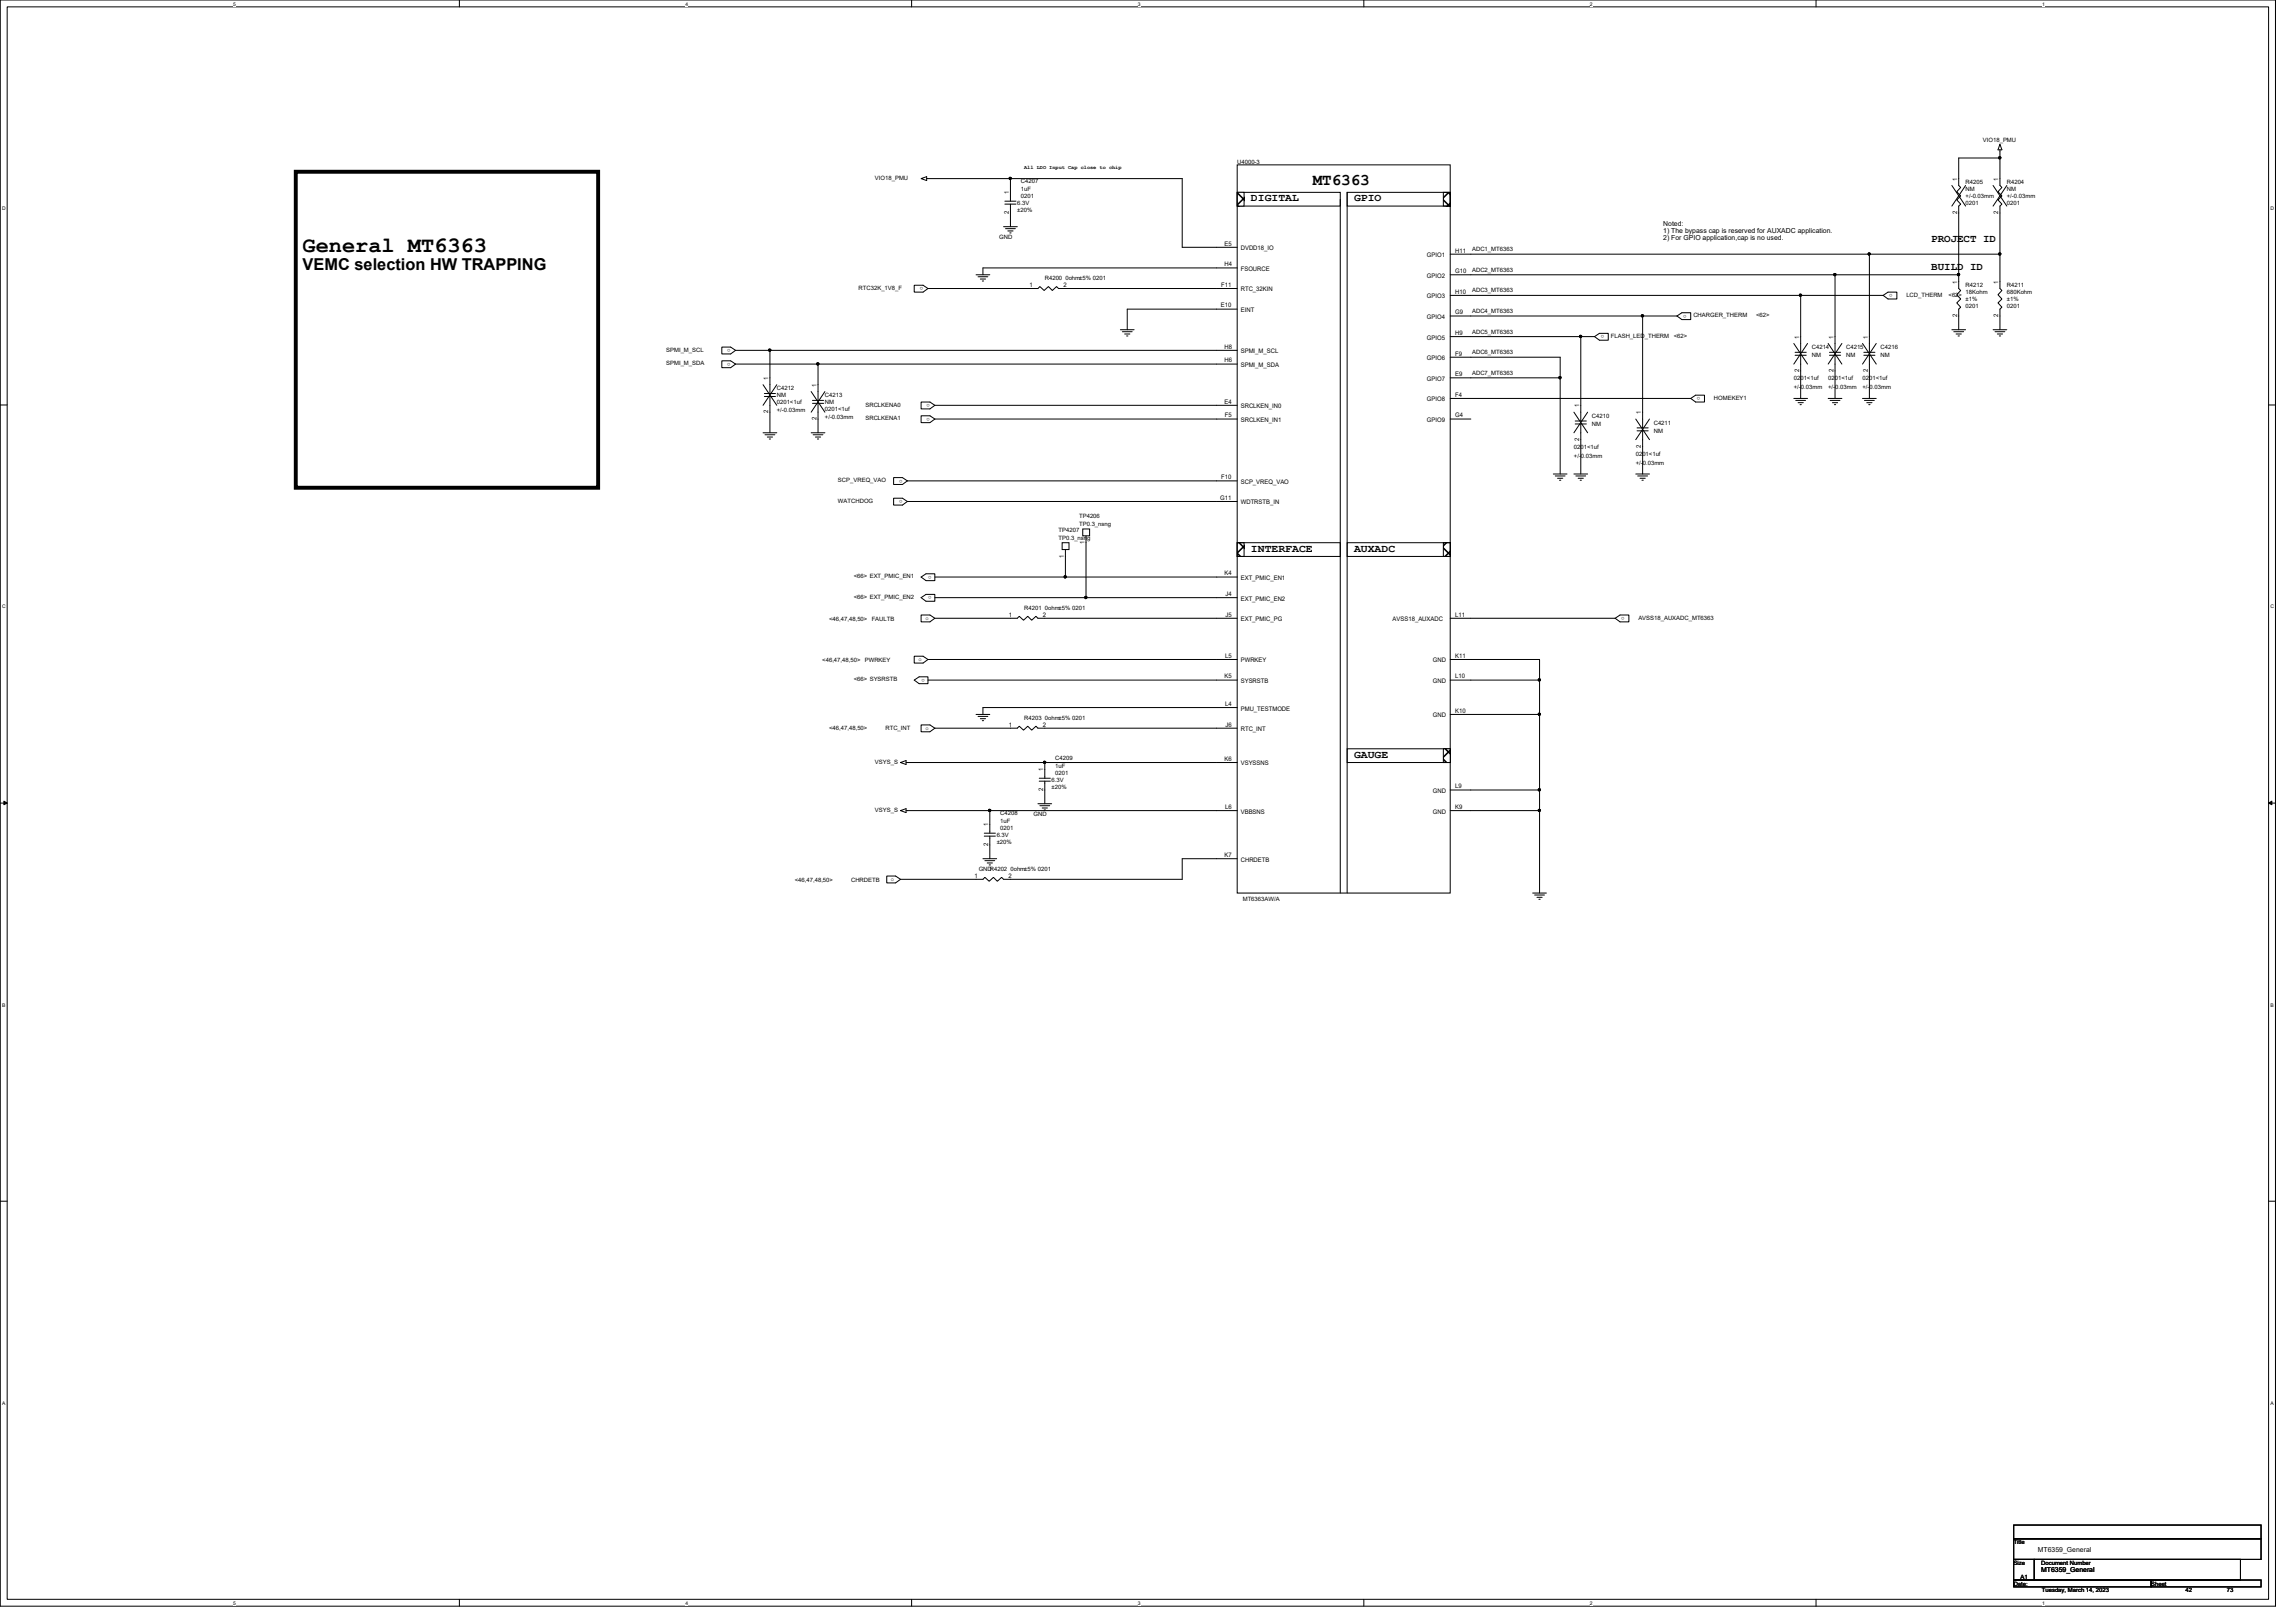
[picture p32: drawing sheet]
<svg xmlns="http://www.w3.org/2000/svg" width="297mm" height="210mm" viewBox="0 0 297 210" stroke-linecap="round" stroke-linejoin="round" font-family="sans-serif">
<defs><g id="words">
<text font-size="2.8" x="39.2" y="32.6">General MT6363</text>
<g font-size="2.1">
<text x="169.8" y="24">MT6363</text>
<text x="39.2" y="34.9">VEMC selection HW TRAPPING</text>
</g>
<g font-size="1.4">
<text x="161.8" y="26">DIGITAL</text>
<text x="175.2" y="26">GPIO</text>
<text x="249.8" y="31.4">PROJECT ID</text>
<text x="249.8" y="34.9">BUILD ID</text>
<text x="161.8" y="71.4">INTERFACE</text>
<text x="175.2" y="71.4">AUXADC</text>
<text x="175.2" y="98">GAUGE</text>
</g>
<g font-size=".9">
<text x="215.2" y="29.3">Noted:</text>
<text x="215.2" y="30.2">1) The bypass cap is reserved for AUXADC application.</text>
<text x="215.2" y="31.1">2) For GPIO application,cap is no used.</text>
<text x="263.6" y="200.8">MT6359_General</text>
<text x="264.1" y="203.5">MT6359_General</text>
</g>
<g font-size=".8">
<text x="113.2" y="23.3">VIO18_PMU</text>
<text x="132.1" y="23.7">C4207</text>
<text x="160.1" y="21.2">U4000-3</text>
<text x="253.2" y="23.4" transform="rotate(-90 253.2 23.4)">1</text>
<text x="254.3" y="23.8">R4205</text>
<text x="256.5" y="18.3">VIO18_PMU</text>
<text x="258.5" y="23.4" transform="rotate(-90 258.5 23.4)">1</text>
<text x="259.6" y="23.8">R4204</text>
<text x="130.5" y="27.7" transform="rotate(-90 130.5 27.7)">2</text>
<text x="130.5" y="25.1" transform="rotate(-90 130.5 25.1)">1</text>
<text x="131.6" y="26.5">6.3V</text>
<text x="131.6" y="27.4">±20%</text>
<text x="132.1" y="24.7">1uF</text>
<text x="132.1" y="25.6">0201</text>
<text x="253.2" y="27.7" transform="rotate(-90 253.2 27.7)">2</text>
<text x="254.3" y="24.7">NM</text>
<text x="254.3" y="26.5">0201</text>
<text x="254.3" y="25.6">+/-0.03mm</text>
<text x="258.5" y="27.7" transform="rotate(-90 258.5 27.7)">2</text>
<text x="259.6" y="24.7">NM</text>
<text x="259.6" y="26.5">0201</text>
<text x="259.6" y="25.6">+/-0.03mm</text>
<text x="129.3" y="30.9">GND</text>
<text x="158.4" y="31.8">E5</text>
<text x="158.4" y="34.5">H4</text>
<text x="160.5" y="32.4">DVDD18_IO</text>
<text x="160.5" y="35.1">FSOURCE</text>
<text x="184.6" y="33.3">GPIO1</text>
<text x="184.6" y="35.9">GPIO2</text>
<text x="188.3" y="32.7">H11</text>
<text x="188.3" y="35.3">G10</text>
<text x="190.5" y="32.5">ADC1_MT6363</text>
<text x="190.5" y="35.2">ADC2_MT6363</text>
<text x="111.1" y="37.5">RTC32K_1V8_F</text>
<text x="119.4" y="37.2" transform="rotate(180 119.4 37.2)">o</text>
<text x="133.2" y="37.1">1</text>
<text x="135.2" y="36.3">R4200 0ohm±5% 0201</text>
<text x="137.6" y="37.1">2</text>
<text x="157.9" y="39.8">E10</text>
<text x="158" y="37.1">F11</text>
<text x="160.5" y="37.7">RTC_32KIN</text>
<text x="160.5" y="40.4">EINT</text>
<text x="184.6" y="41.3">GPIO4</text>
<text x="184.6" y="38.6">GPIO3</text>
<text x="188.3" y="40.7">G9</text>
<text x="188.3" y="38">H10</text>
<text x="190.5" y="37.8">ADC3_MT6363</text>
<text x="190.5" y="40.5">ADC4_MT6363</text>
<text x="218.2" y="40.7" transform="rotate(180 218.2 40.7)">o</text>
<text x="219.1" y="41.1">CHARGER_THERM</text>
<text x="227.2" y="41.1">&lt;62&gt;</text>
<text x="244.9" y="38.1" transform="rotate(180 244.9 38.1)">o</text>
<text x="246.6" y="38.4">LCD_THERM</text>
<text x="252.1" y="38.4">&lt;62&gt;</text>
<text x="253.2" y="41.1" transform="rotate(-90 253.2 41.1)">2</text>
<text x="253.2" y="36.7" transform="rotate(-90 253.2 36.7)">1</text>
<text x="254.3" y="37.2">R4212</text>
<text x="254.3" y="38.1">18Kohm</text>
<text x="254.3" y="38.9">±1%</text>
<text x="254.3" y="39.8">0201</text>
<text x="258.5" y="41.1" transform="rotate(-90 258.5 41.1)">2</text>
<text x="258.5" y="36.7" transform="rotate(-90 258.5 36.7)">1</text>
<text x="259.6" y="37.2">R4211</text>
<text x="259.6" y="38.1">680Kohm</text>
<text x="259.6" y="38.9">±1%</text>
<text x="259.6" y="39.8">0201</text>
<text x="86.2" y="45.5">SPMI_M_SCL</text>
<text x="86.2" y="47.3">SPMI_M_SDA</text>
<text x="94.5" y="45.2" transform="rotate(180 94.5 45.2)">o</text>
<text x="94.5" y="46.9" transform="rotate(180 94.5 46.9)">o</text>
<text x="158.4" y="46.9">H6</text>
<text x="158.4" y="45.1">H8</text>
<text x="160.5" y="47.5">SPMI_M_SDA</text>
<text x="160.5" y="45.7">SPMI_M_SCL</text>
<text x="184.6" y="43.9">GPIO5</text>
<text x="184.6" y="46.6">GPIO6</text>
<text x="188.3" y="43.3">H9</text>
<text x="188.3" y="46">F9</text>
<text x="190.5" y="43.2">ADC5_MT6363</text>
<text x="190.5" y="45.8">ADC6_MT6363</text>
<text x="207.5" y="43.4" transform="rotate(180 207.5 43.4)">o</text>
<text x="208.4" y="43.7">FLASH_LED_THERM</text>
<text x="216.5" y="43.7">&lt;62&gt;</text>
<text x="232.7" y="43.8" transform="rotate(-90 232.7 43.8)">1</text>
<text x="234.4" y="45.2">C4214</text>
<text x="234.4" y="46.2">NM</text>
<text x="237.2" y="43.8" transform="rotate(-90 237.2 43.8)">1</text>
<text x="238.8" y="45.2">C4215</text>
<text x="238.8" y="46.2">NM</text>
<text x="241.6" y="43.8" transform="rotate(-90 241.6 43.8)">1</text>
<text x="243.3" y="45.2">C4216</text>
<text x="243.3" y="46.2">NM</text>
<text x="99.4" y="53.5" transform="rotate(-90 99.4 53.5)">2</text>
<text x="99.4" y="49.1" transform="rotate(-90 99.4 49.1)">1</text>
<text x="100.5" y="50.5">C4212</text>
<text x="100.5" y="51.4">NM</text>
<text x="100.5" y="52.3">0201&lt;1uf</text>
<text x="100.5" y="53.3">+/-0.03mm</text>
<text x="105.6" y="50" transform="rotate(-90 105.6 50)">1</text>
<text x="106.7" y="51.4">C4213</text>
<text x="106.7" y="52.3">NM</text>
<text x="106.7" y="53.2">0201&lt;1uf</text>
<text x="112" y="52.6">SRCLKENA0</text>
<text x="120.3" y="52.3" transform="rotate(180 120.3 52.3)">o</text>
<text x="158.4" y="52.2">E4</text>
<text x="160.5" y="52.8">SRCLKEN_IN0</text>
<text x="184.6" y="49.3">GPIO7</text>
<text x="184.6" y="51.9">GPIO8</text>
<text x="188.3" y="48.7">E9</text>
<text x="188.3" y="51.4">F4</text>
<text x="190.5" y="48.5">ADC7_MT6363</text>
<text x="204.3" y="52.7" transform="rotate(-90 204.3 52.7)">1</text>
<text x="212.3" y="53.6" transform="rotate(-90 212.3 53.6)">1</text>
<text x="220" y="51.4" transform="rotate(180 220 51.4)">o</text>
<text x="221.7" y="51.7">HOMEKEY1</text>
<text x="232.1" y="49.2">0201&lt;1uf</text>
<text x="232.1" y="50.3">+/-0.03mm</text>
<text x="232.7" y="48.2" transform="rotate(-90 232.7 48.2)">2</text>
<text x="236.5" y="49.2">0201&lt;1uf</text>
<text x="236.5" y="50.3">+/-0.03mm</text>
<text x="237.2" y="48.2" transform="rotate(-90 237.2 48.2)">2</text>
<text x="241" y="49.2">0201&lt;1uf</text>
<text x="241" y="50.3">+/-0.03mm</text>
<text x="241.6" y="48.2" transform="rotate(-90 241.6 48.2)">2</text>
<text x="105.6" y="54.4" transform="rotate(-90 105.6 54.4)">2</text>
<text x="106.7" y="54.2">+/-0.03mm</text>
<text x="112" y="54.4">SRCLKENA1</text>
<text x="120.3" y="54.1" transform="rotate(180 120.3 54.1)">o</text>
<text x="158.5" y="54">F5</text>
<text x="160.5" y="54.6">SRCLKEN_IN1</text>
<text x="184.6" y="54.6">GPIO9</text>
<text x="188.3" y="54">G4</text>
<text x="203.6" y="58.1">0201&lt;1uf</text>
<text x="203.6" y="59.2">+/-0.03mm</text>
<text x="204.3" y="57.1" transform="rotate(-90 204.3 57.1)">2</text>
<text x="205.9" y="54.1">C4210</text>
<text x="205.9" y="55.1">NM</text>
<text x="211.6" y="59">0201&lt;1uf</text>
<text x="212.3" y="58" transform="rotate(-90 212.3 58)">2</text>
<text x="213.9" y="54.9">C4211</text>
<text x="213.9" y="56">NM</text>
<text x="108.4" y="62.4">SCP_VREQ_VAO</text>
<text x="108.4" y="65.1">WATCHDOG</text>
<text x="116.8" y="62.1" transform="rotate(180 116.8 62.1)">o</text>
<text x="116.8" y="64.7" transform="rotate(180 116.8 64.7)">o</text>
<text x="157.9" y="64.7">G11</text>
<text x="158" y="62">F10</text>
<text x="160.5" y="62.6">SCP_VREQ_VAO</text>
<text x="160.5" y="65.3">WDTRSTB_IN</text>
<text x="211.6" y="60.1">+/-0.03mm</text>
<text x="136.9" y="68.8">TP4207</text>
<text x="136.9" y="69.9">TP0.3_nsng</text>
<text x="139.6" y="67.1">TP4206</text>
<text x="139.6" y="68.1">TP0.3_nsng</text>
<text x="140.3" y="70.4" transform="rotate(-90 140.3 70.4)">1</text>
<text x="110.4" y="74.8">&lt;66&gt; EXT_PMIC_EN1</text>
<text x="110.4" y="77.5">&lt;66&gt; EXT_PMIC_EN2</text>
<text x="120.5" y="74.5" transform="rotate(180 120.5 74.5)">o</text>
<text x="120.5" y="77.2" transform="rotate(180 120.5 77.2)">o</text>
<text x="137.6" y="72.2" transform="rotate(-90 137.6 72.2)">1</text>
<text x="158.4" y="74.5">K4</text>
<text x="158.5" y="77.1">J4</text>
<text x="160.5" y="75.1">EXT_PMIC_EN1</text>
<text x="160.5" y="77.7">EXT_PMIC_EN2</text>
<text x="107.3" y="80.3">&lt;46,47,48,50&gt;</text>
<text x="112.8" y="80.3">FAULTB</text>
<text x="119.7" y="80.2">o</text>
<text x="130.5" y="79.8">1</text>
<text x="132.5" y="79">R4201 0ohm±5% 0201</text>
<text x="134.9" y="79.8">2</text>
<text x="158.5" y="79.8">J5</text>
<text x="160.5" y="80.4">EXT_PMIC_PG</text>
<text x="180.2" y="80.4">AVSS18_AUXADC</text>
<text x="188.3" y="79.8">L11</text>
<text x="210.2" y="79.8" transform="rotate(180 210.2 79.8)">o</text>
<text x="212" y="80.2">AVSS18_AUXADC_MT6363</text>
<text x="106.4" y="85.6">&lt;46,47,48,50&gt;</text>
<text x="110.4" y="88.2">&lt;66&gt; SYSRSTB</text>
<text x="111.9" y="85.6">PWRKEY</text>
<text x="118.8" y="85.6">o</text>
<text x="119.6" y="87.8" transform="rotate(180 119.6 87.8)">o</text>
<text x="158.4" y="87.8">K5</text>
<text x="158.5" y="85.1">L5</text>
<text x="160.5" y="85.7">PWRKEY</text>
<text x="160.5" y="88.4">SYSRSTB</text>
<text x="185.4" y="85.7">GND</text>
<text x="185.4" y="88.4">GND</text>
<text x="188.3" y="85.1">K11</text>
<text x="188.3" y="87.8">L10</text>
<text x="107.3" y="94.5">&lt;46,47,48,50&gt;</text>
<text x="114.6" y="94.5">RTC_INT</text>
<text x="119.7" y="94.4">o</text>
<text x="130.5" y="94">1</text>
<text x="132.5" y="93.2">R4203 0ohm±5% 0201</text>
<text x="134.9" y="94">2</text>
<text x="158.5" y="91.4">L4</text>
<text x="158.5" y="94">J6</text>
<text x="160.5" y="91.9">PMU_TESTMODE</text>
<text x="160.5" y="94.6">RTC_INT</text>
<text x="185.4" y="92.8">GND</text>
<text x="188.3" y="92.2">K10</text>
<text x="113.2" y="98.8">VSYS_S</text>
<text x="135" y="99.8" transform="rotate(-90 135 99.8)">1</text>
<text x="136.1" y="101.2">6.3V</text>
<text x="136.5" y="98.3">C4209</text>
<text x="136.5" y="99.4">1uF</text>
<text x="136.5" y="100.3">0201</text>
<text x="158.4" y="98.5">K6</text>
<text x="160.5" y="99.1">VSYSSNS</text>
<text x="113.2" y="105.1">VSYS_S</text>
<text x="127.8" y="106.9" transform="rotate(-90 127.8 106.9)">1</text>
<text x="129.4" y="105.5">C4208</text>
<text x="129.4" y="106.5">1uF</text>
<text x="129.4" y="107.4">0201</text>
<text x="133.7" y="105.6">GND</text>
<text x="135" y="102.4" transform="rotate(-90 135 102.4)">2</text>
<text x="136.1" y="102.1">±20%</text>
<text x="158.5" y="104.7">L6</text>
<text x="160.5" y="105.3">VBBSNS</text>
<text x="185.4" y="105.3">GND</text>
<text x="185.4" y="102.6">GND</text>
<text x="188.3" y="104.7">K9</text>
<text x="188.3" y="102">L9</text>
<text x="126.1" y="113.6">1</text>
<text x="126.6" y="112.7">GNDR4202 0ohm±5% 0201</text>
<text x="127.8" y="109.5" transform="rotate(-90 127.8 109.5)">2</text>
<text x="128.9" y="108.3">6.3V</text>
<text x="128.9" y="109.2">±20%</text>
<text x="130.5" y="113.6">2</text>
<text x="158.4" y="110.9">K7</text>
<text x="160.5" y="111.5">CHRDETB</text>
<text x="102.8" y="114.1">&lt;46,47,48,50&gt;</text>
<text x="110.1" y="114.1">CHRDETB</text>
<text x="115.3" y="114">o</text>
<text x="160.8" y="116.6">MT6363AW/A</text>
<text x="260.5" y="199.9">Title</text>
<text x="260.5" y="202.5">Size</text>
<text x="264.1" y="202.5">Document Number</text>
<text x="260.5" y="205.2">Date:</text>
<text x="261.4" y="204.3">A1</text>
<text x="264.2" y="206.1">Tuesday, March 14, 2023</text>
<text x="278.3" y="205.2">Sheet</text>
<text x="282.7" y="206.1">42</text>
<text x="288.1" y="206.1">73</text>
</g>
<text font-size=".7" x="132.5" y="21.9">All LDO Input Cap close to chip</text>
<g font-size=".6">
<text x="30.2" y=".7">5</text>
<text x="88.7" y=".7">4</text>
<text x="147.2" y=".7">3</text>
<text x="205.7" y=".7">2</text>
<text x="264.2" y=".7">1</text>
<text x=".3" y="27.2">D</text>
<text x="293.7" y="27.2">D</text>
<text x=".3" y="78.7">C</text>
<text x="293.7" y="78.7">C</text>
<text x=".3" y="130.3">B</text>
<text x="293.7" y="130.3">B</text>
<text x=".3" y="181.8">A</text>
<text x="293.7" y="181.8">A</text>
<text x="30.2" y="207.7">5</text>
<text x="88.7" y="207.7">4</text>
<text x="147.2" y="207.7">3</text>
<text x="205.7" y="207.7">2</text>
<text x="264.2" y="207.7">1</text>
</g>
</g></defs>
<path d="M0 0h294.4v207.9h-294.4zM.9 .9h292.6v206.1h-292.6z" fill="none" stroke="#000" stroke-width=".13"/>
<g fill="#fff">
<path d="M30.2 .1h.3v.7h-.3z"/>
<path d="M30.2 207.1h.3v.7h-.3z"/>
</g>
<path d="M59.4 0v.9M59.4 207v.9" fill="none" stroke="#000" stroke-width=".13"/>
<g fill="#fff">
<path d="M88.7 .1h.3v.7h-.3z"/>
<path d="M88.7 207.1h.3v.7h-.3z"/>
</g>
<path d="M117.9 0v.9M117.9 207v.9" fill="none" stroke="#000" stroke-width=".13"/>
<g fill="#fff">
<path d="M147.2 .1h.3v.7h-.3z"/>
<path d="M147.2 207.1h.3v.7h-.3z"/>
</g>
<path d="M176.4 0v.9M176.4 207v.9" fill="none" stroke="#000" stroke-width=".13"/>
<g fill="#fff">
<path d="M205.7 .1h.3v.7h-.3z"/>
<path d="M205.7 207.1h.3v.7h-.3z"/>
</g>
<path d="M234.9 0v.9M234.9 207v.9" fill="none" stroke="#000" stroke-width=".13"/>
<g fill="#fff">
<path d="M264.2 .1h.3v.7h-.3z"/>
<path d="M264.2 207.1h.3v.7h-.3z"/>
<path d="M.3 26.6h.5v.7h-.5z"/>
<path d="M293.7 26.6h.5v.7h-.5z"/>
<path d="M.3 78.1h.5v.8h-.5z"/>
<path d="M293.7 78.1h.5v.8h-.5z"/>
</g>
<path d="M0 52.4h.9M293.5 52.4h.9" fill="none" stroke="#000" stroke-width=".13"/>
<g fill="#fff">
<path d="M.3 129.7h.4v.7h-.4z"/>
<path d="M293.7 129.7h.5v.7h-.5z"/>
</g>
<path d="M0 103.9h.9M.5 103.7l.4 .2-.4 .2zM293.5 103.9h.9M293.5 103.9l.4-.2v.4z" fill="none" stroke="#000" stroke-width=".13"/>
<path d="M.5 103.7l.4 .2-.4 .2zM293.5 103.9l.4-.2v.4z" fill="#000"/>
<g fill="#fff">
<path d="M.3 181.2h.4v.7h-.4z"/>
<path d="M293.7 181.2h.4v.7h-.4z"/>
</g>
<g fill="none" stroke="#000" stroke-width=".13">
<path d="M258.7 19.4v.2M258.7 18.7l.3 .7h-.5zM118.3 36.9h1.1l.7 .4-.7 .5h-1.1zM119.2 23.1l.7-.2v.5zM119.9 23.1h.2M126.3 35.6h1.8M126.5 35.8h1.3M126.8 36.1h.7M127.1 36.4h.2M129.8 29.3h1.8M130 26h1.4M130 26.4h1.4"/>
<path d="M130.1 29.6h1.3M130.4 29.9h.7M130.6 30.1h.2M130.7 24.9v1.1M130.7 26.4v1.2M160.1 24.9h13.3v1.8h-13.3zM173.4 25.8v89.8M243.6 38.2l.7-.4h1.1v.9h-1.1zM93.4 44.9h1.1l.7 .4-.7 .5h-1.1zM93.4 46.7h1.1l.7 .4-.7 .5h-1.1zM98.7 56h1.8M99 56.3h1.2"/>
<path d="M99.3 56.6h.6M99.5 56.8h.2M104.9 56h1.8M105.2 56.3h1.3M105.5 56.6h.7M105.7 56.8h.2M119.2 52h1.1l.6 .5-.6 .4h-1.1zM119.2 53.8h1.1l.6 .4-.6 .5h-1.1zM144.9 42.7h1.8M145.2 42.9h1.3M145.5 43.2h.7M145.8 43.5h.1"/>
<path d="M206.3 43.6l.6-.5h1.2v.9h-1.2zM217 40.9l.6-.4h1.1v.9h-1.1zM218.7 51.6l.7-.5h1.1v.9h-1.1zM232.1 51.6h1.7M232.3 51.8h1.3M232.6 52.1h.7M232.9 52.4h.1M236.5 51.6h1.8M236.8 51.8h1.2M237.1 52.1h.6M237.3 52.4h.2M241 51.6h1.7"/>
<path d="M241.2 51.8h1.3M241.5 52.1h.7M241.8 52.4h.1M252.5 42.7h1.8M252.8 42.9h1.2M253.1 43.2h.6M253.3 43.5h.2M257.8 42.7h1.8M258.1 42.9h1.3M258.4 43.2h.7M258.7 43.5h.1M115.6 61.8h1.2l.6 .4-.6 .5h-1.2z"/>
<path d="M115.6 64.5h1.2l.6 .4-.6 .5h-1.2zM119.2 79.6h1.1l.6 .4-.6 .5h-1.1zM119.2 74.7l.6-.4h1.1v.8h-1.1zM119.2 77.3l.6-.4h1.1v.9h-1.1zM201 61.3h1.7M201.2 61.6h1.3M201.5 61.9h.7M201.8 62.1h.1M203.6 61.3h1.8M203.9 61.6h1.2M204.2 61.9h.6M204.4 62.1h.2"/>
<path d="M211.6 61.3h1.8M211.9 61.6h1.2M212.2 61.9h.6M212.4 62.1h.2M116.5 98.7l.7-.3v.5zM117.2 98.7h.2M118.3 88l.6-.4h1.2v.9h-1.2zM118.3 84.9h1.1l.7 .4-.7 .5h-1.1zM119.2 93.8h1.1l.6 .4-.6 .5h-1.1zM126.3 92.5h1.8M126.5 92.7h1.3M126.8 93h.7"/>
<path d="M127.1 93.3h.2M209 80l.6-.4h1.1v.9h-1.1zM114.7 113.4h1.2l.6 .4-.6 .5h-1.2zM116.5 104.9l.7-.3v.6zM117.2 104.9h.2M127.2 111.1h1.7M127.4 111.4h1.3M127.7 111.7h.7M128 111.9h.1M134.3 104h1.8M134.5 104.3h1.3M134.8 104.6h.7"/>
<path d="M135.1 104.8h.2M198.3 115.6h1.8M198.5 115.8h1.3M198.8 116.1h.7M199.1 116.4h.2M0 155.4h.9M293.5 155.4h.9M260.5 197.4h32v1.7h-32zM260.5 199.1h32v2.7h-32zM260.5 201.8h2.7v2.7h-2.7zM260.5 204.5h17.8v.9h-17.8zM263.2 201.8h26.7v2.7h-26.7z"/>
<path d="M278.3 204.5h14.2v.9h-14.2z"/>
</g>
<path d="M38.3 22.2h39.1v40.9h-39.1z" fill="none" stroke="#000" stroke-width=".51"/>
<path d="M186.7 24.9h.9v1.8h-.9z" fill-rule="evenodd" fill="#fff"/>
<path d="M186.7 24.9h.9v1.8h-.9z" fill-rule="evenodd" fill="#000"/>
<path d="M186.7 24.9h.9v1.8h-.9z" fill="none" stroke="#000" stroke-width=".13"/>
<path d="M160.1 24.9h.8v1.8h-.8z" fill-rule="evenodd" fill="#fff"/>
<path d="M160.1 24.9h.8v1.8h-.8z" fill-rule="evenodd" fill="#000"/>
<path d="M160.1 24.9h.8v1.8h-.8zM160.1 21.3h27.5v94.3h-27.5zM174.3 24.9v90.7M174.3 24.9h13.3v1.8h-13.3z" fill="none" stroke="#000" stroke-width=".13"/>
<path d="M160.1 70.2h.8v1.8h-.8z" fill-rule="evenodd" fill="#fff"/>
<path d="M160.1 70.2h.8v1.8h-.8z" fill-rule="evenodd" fill="#000"/>
<path d="M160.1 70.2h.8v1.8h-.8zM160.1 70.2h13.3v1.8h-13.3z" fill="none" stroke="#000" stroke-width=".13"/>
<path d="M186.7 70.2h.9v1.8h-.9z" fill-rule="evenodd" fill="#fff"/>
<path d="M186.7 70.2h.9v1.8h-.9z" fill-rule="evenodd" fill="#000"/>
<path d="M174.3 70.2h13.3v1.8h-13.3zM186.7 70.2h.9v1.8h-.9zM174.3 96.9h13.3v1.8h-13.3z" fill="none" stroke="#000" stroke-width=".13"/>
<path d="M186.7 96.9h.9v1.8h-.9z" fill-rule="evenodd" fill="#fff"/>
<g fill="#000">
<path d="M130.6 23h.2v.2h-.2z" fill-rule="evenodd"/>
<path d="M130.6 23h.2v.2h-.2z" fill-rule="evenodd"/>
<path d="M232.8 38.1h.2v.2h-.2z" fill-rule="evenodd"/>
<path d="M232.8 38.1h.2v.2h-.2z" fill-rule="evenodd"/>
<path d="M237.3 35.4h.2v.2h-.2z" fill-rule="evenodd"/>
<path d="M237.3 35.4h.2v.2h-.2z" fill-rule="evenodd"/>
<path d="M241.7 32.8h.2v.2h-.2z" fill-rule="evenodd"/>
<path d="M241.7 32.8h.2v.2h-.2z" fill-rule="evenodd"/>
<path d="M253.3 35.4h.2v.2h-.2z" fill-rule="evenodd"/>
<path d="M253.3 35.4h.2v.2h-.2z" fill-rule="evenodd"/>
<path d="M258.6 20.3h.2v.2h-.2z" fill-rule="evenodd"/>
<path d="M258.6 32.8h.2v.2h-.2z" fill-rule="evenodd"/>
<path d="M258.6 20.3h.2v.2h-.2z" fill-rule="evenodd"/>
<path d="M258.6 32.8h.2v.2h-.2z" fill-rule="evenodd"/>
<path d="M99.5 45.2h.2v.2h-.2z" fill-rule="evenodd"/>
<path d="M99.5 45.2h.2v.2h-.2z" fill-rule="evenodd"/>
<path d="M105.7 47h.2v.2h-.2z" fill-rule="evenodd"/>
<path d="M105.7 47h.2v.2h-.2z" fill-rule="evenodd"/>
<path d="M201.7 48.8h.2v.2h-.2z" fill-rule="evenodd"/>
<path d="M201.7 48.8h.2v.2h-.2z" fill-rule="evenodd"/>
<path d="M204.4 43.4h.2v.2h-.2z" fill-rule="evenodd"/>
<path d="M204.4 43.4h.2v.2h-.2z" fill-rule="evenodd"/>
<path d="M212.4 40.8h.2v.2h-.2z" fill-rule="evenodd"/>
<path d="M212.4 40.8h.2v.2h-.2z" fill-rule="evenodd"/>
<path d="M137.7 74.5h.2v.3h-.2z" fill-rule="evenodd"/>
<path d="M137.7 74.5h.2v.3h-.2z" fill-rule="evenodd"/>
<path d="M140.4 77.2h.2v.2h-.2z" fill-rule="evenodd"/>
<path d="M140.4 77.2h.2v.2h-.2z" fill-rule="evenodd"/>
<path d="M135 98.5h.2v.3h-.2z" fill-rule="evenodd"/>
<path d="M135 98.5h.2v.3h-.2z" fill-rule="evenodd"/>
<path d="M186.7 96.9h.9v1.8h-.9z" fill-rule="evenodd"/>
<path d="M199 92.3h.2v.2h-.2z" fill-rule="evenodd"/>
<path d="M199 87.9h.2v.2h-.2z" fill-rule="evenodd"/>
<path d="M199 92.3h.2v.2h-.2z" fill-rule="evenodd"/>
<path d="M199 87.9h.2v.2h-.2z" fill-rule="evenodd"/>
<path d="M127.9 104.8h.2v.2h-.2z" fill-rule="evenodd"/>
<path d="M127.9 104.8h.2v.2h-.2z" fill-rule="evenodd"/>
<path d="M199 104.8h.2v.2h-.2z" fill-rule="evenodd"/>
<path d="M199 102.1h.2v.2h-.2z" fill-rule="evenodd"/>
<path d="M199 104.8h.2v.2h-.2z" fill-rule="evenodd"/>
<path d="M199 102.1h.2v.2h-.2z" fill-rule="evenodd"/>
</g>
<g fill="none" stroke="#000" stroke-width=".13">
<path d="M258.7 19.6v.8M120.1 37.3h14.2l.2-.2 .6 .5 .5-.5 .5 .5 .6-.5 .2 .2h23.2M120.1 23.1h10.6M130.6 23h.2v.2h-.2zM130.7 23.1v1.8M130.7 27.6v1.7M130.7 23.1h22.2v8.9h7.2M160.1 34.7h-32.9v.9M187.6 32.9h54.2M187.6 35.6h49.8M187.6 38.2h45.4M232.8 38.1h.2v.2h-.2z"/>
<path d="M237.3 35.4h.2v.2h-.2zM241.7 32.8h.2v.2h-.2zM243.6 38.2h-10.6v7.4M252.5 24l1.8 2.7M253.3 35.4h.2v.2h-.2zM253.4 35.6v1.7l.3 .3-.6 .5 .6 .6-.6 .5 .6 .6-.3 .2v2.7M253.4 35.6h-16v10M254.3 24l-1.8 2.7M257.8 24l1.8 2.7M258.6 20.3h.2v.2h-.2zM258.6 32.8h.2v.2h-.2zM258.7 32.9h-16.9v12.7"/>
<path d="M258.7 20.4v3.6l.3 .3-.5 .5 .5 .6-.5 .5 .5 .5-.3 .3v6.2M258.7 20.4h-5.3v3.6l.3 .3-.6 .5 .6 .6-.6 .5 .6 .5-.3 .3v8.9M258.7 32.9v4.4l.3 .3-.5 .5 .5 .6-.5 .5 .5 .6-.3 .2v2.7M259.6 24l-1.8 2.7M95.2 45.3h4.4M95.2 47.1h10.6M98.7 49.8l1.8 2.7M98.9 50.9h1.4M98.9 51.3h1.4M99.5 45.2h.2v.2h-.2zM99.6 45.3h60.5M99.6 45.3v5.6"/>
<path d="M99.6 51.3v4.7M100.5 49.8l-1.8 2.7M104.9 50.7l1.8 2.6M105.1 51.8h1.4M105.1 52.2h1.4M105.7 47h.2v.2h-.2zM105.8 47.1h54.3M105.8 47.1v4.7M105.8 52.2v3.8M106.7 50.7l-1.8 2.6M120.9 54.2h39.2M120.9 52.5h39.2"/>
<path d="M160.1 40h-14.3v2.7M187.6 48.9h14.2M187.6 43.6h16.9M187.6 46.2h14.2v2.7M187.6 40.9h24.9M187.6 51.6h31.1M187.6 54.2h2.7M201.7 48.8h.2v.2h-.2zM201.8 48.9v12.4M203.6 53.3l1.8 2.7M203.8 54.5h1.4M203.8 54.9h1.4"/>
<path d="M204.4 43.4h.2v.2h-.2zM204.5 54.9v6.4M205.4 53.3l-1.8 2.7M206.3 43.6h-1.8v10.9M211.6 54.2l1.8 2.7M211.8 55.4h1.4M211.8 55.8h1.4M212.4 40.8h.2v.2h-.2zM212.5 40.9h4.5M212.5 40.9v14.5M212.5 55.8v5.5M213.4 54.2l-1.8 2.7"/>
<path d="M232.1 44.4l1.7 2.7M232.2 45.6h1.5M232.2 46h1.5M233 46v5.6M233.8 44.4l-1.7 2.7M236.5 44.4l1.8 2.7M236.7 45.6h1.4M236.7 46h1.4M237.4 46v5.6M238.3 44.4l-1.8 2.7M241 44.4l1.7 2.7M241.1 45.6h1.5"/>
<path d="M241.1 46h1.5M241.8 46v5.6M242.7 44.4l-1.7 2.7M117.4 62.2h42.7M117.4 64.9h42.7M120.9 77.3h19.6M120.9 74.7h16.9M137.4 70.2h.9v.9h-.9zM137.7 74.5h.2v.3h-.2zM137.8 71.1v3.6M137.8 74.7h22.3M140.1 68.5h.9v.8h-.9z"/>
<path d="M140.4 77.2h.2v.2h-.2zM140.5 69.3v8M140.5 77.3h19.6M117.4 98.7h17.8M120.1 85.3h40M120.1 88h40M120.9 80h10.7l.3-.2 .5 .5 .6-.5 .5 .5 .5-.5 .3 .2h25.8M120.9 94.2h10.7l.3-.2 .5 .5 .6-.5 .5 .5 .5-.5 .3 .2h25.8M135 98.5h.2v.3h-.2zM135.2 98.7v2M135.2 98.7h24.9M160.1 91.6h-32.9v.9"/>
<path d="M186.7 96.9h.9v1.8h-.9zM187.6 85.3h11.6v2.7M187.6 88h11.6M187.6 80h21.4M187.6 92.5h11.6M199 92.3h.2v.2h-.2zM199 87.9h.2v.2h-.2zM199.2 88v4.5M199.2 92.5v9.7M117.4 104.9h10.7M127.3 107.8h1.5M127.3 108.2h1.5"/>
<path d="M127.9 104.8h.2v.2h-.2zM128.1 104.9v2.9M128.1 108.2v2.9M128.1 104.9h32M134.4 100.7h1.5M134.4 101.1h1.5M135.2 101.1v2.9M160.1 111.1h-7.2v2.7h-23.1l-.2-.3-.6 .5-.5-.5-.5 .5-.6-.5-.2 .3h-10.7M187.6 104.9h11.6M187.6 102.2h11.6M199 104.8h.2v.2h-.2zM199 102.1h.2v.2h-.2z"/>
<path d="M199.2 102.2v2.7M199.2 104.9v10.7"/>
</g>
<use href="#words"/>
</svg>
